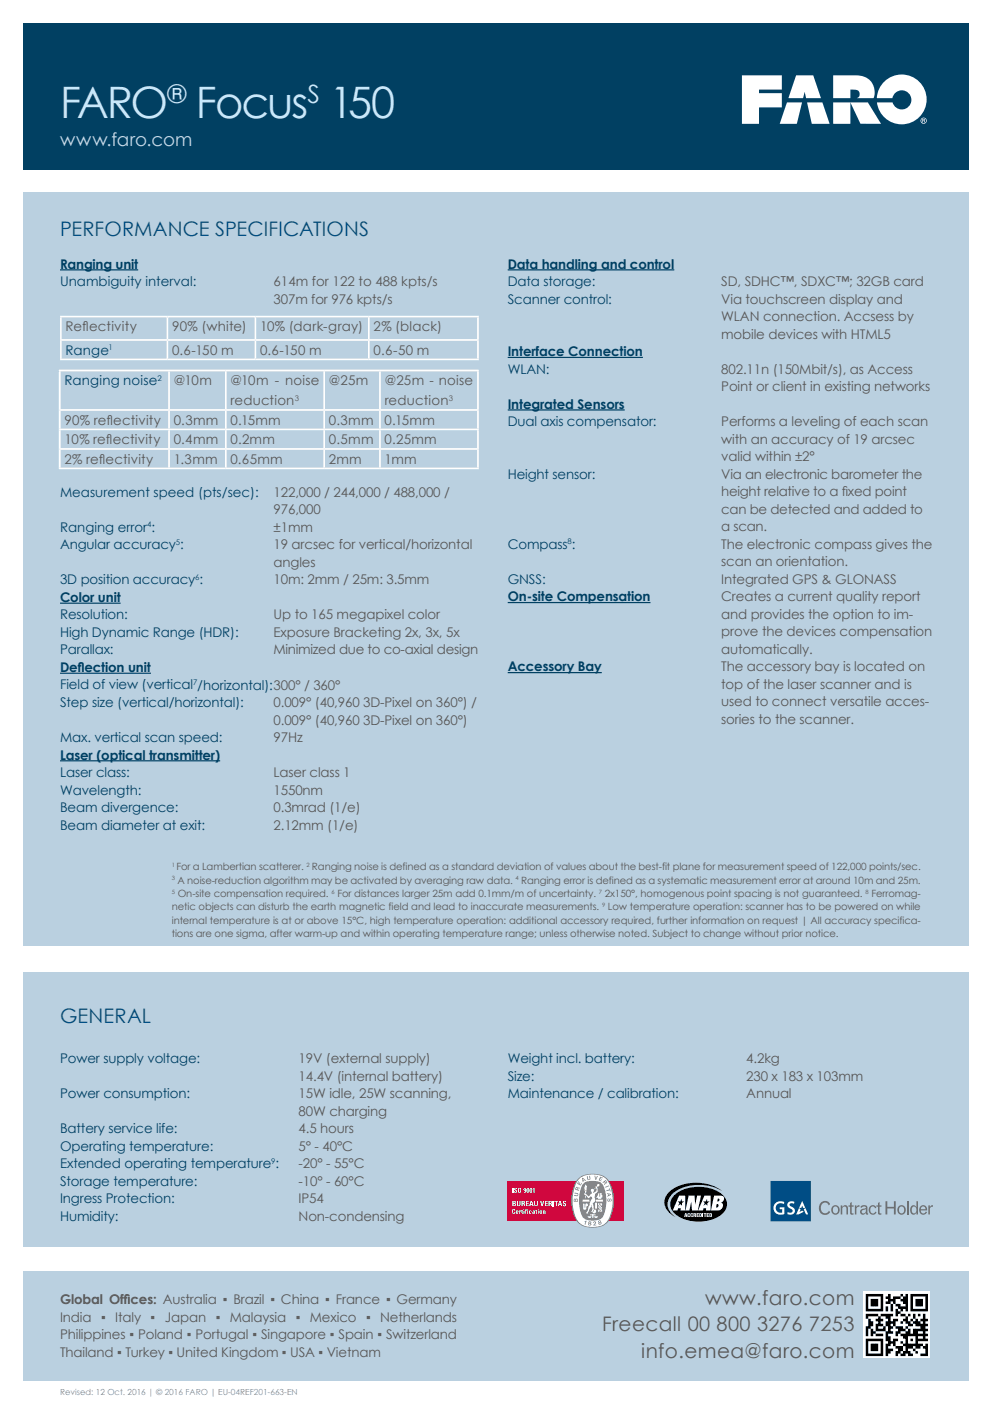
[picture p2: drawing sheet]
<svg xmlns="http://www.w3.org/2000/svg" width="210mm" height="297mm" viewBox="0 0 210 297" stroke-linecap="round" stroke-linejoin="round" font-family="sans-serif">
<defs><g id="words">
<text font-size="9.2" fill="#c8e8fb" x="12.7" y="24.9">FARO Focus 150</text>
<g font-size="5.3" fill="#c8e8fb">
<text x="35.5" y="21.8">®</text>
<text x="65" y="21.8">S</text>
</g>
<g font-size="4.2" fill="#004f87">
<text x="12.7" y="49.8">PERFORMANCE SPECIFICATIONS</text>
<text x="12.7" y="216.4">GENERAL</text>
</g>
<g font-size="4.2" fill="#575656">
<text x="149.1" y="276">www.faro.com</text>
<text x="127.3" y="281.6">Freecall 00 800 3276 7253</text>
<text x="135.6" y="287.3">info.emea@faro.com</text>
</g>
<text font-size="3.9" fill="#c7d8e4" x="12.7" y="30.9">www.faro.com</text>
<g font-size="2.8" fill="#014062">
<text x="12.7" y="56.8">Ranging unit</text>
<text x="107.4" y="56.8">Data handling and control</text>
<text x="12.7" y="60.5">Unambiguity interval:</text>
<text x="107.4" y="60.5">Data storage:</text>
<text x="107.4" y="64.2">Scanner control:</text>
<text x="13.9" y="75">Range</text>
<text x="107.4" y="75.3">Interface Connection</text>
<text x="13.6" y="81.5">Ranging noise</text>
<text x="107.4" y="79">WLAN:</text>
<text x="107.4" y="86.4">Integrated Sensors</text>
<text x="107.4" y="90.2">Dual axis compensator:</text>
<text x="107.4" y="101.3">Height sensor:</text>
<text x="12.7" y="105.1">Measurement speed (pts/sec):</text>
<text x="12.7" y="112.5">Ranging error :</text>
<text x="12.7" y="116.2">Angular accuracy :</text>
<text x="107.4" y="116.1">Compass :</text>
<text x="12.7" y="123.6">3D position accuracy :</text>
<text x="107.4" y="123.5">GNSS:</text>
<text x="12.7" y="127.3">Color unit</text>
<text x="12.7" y="131">Resolution:</text>
<text x="107.4" y="127.2">On-site Compensation</text>
<text x="12.7" y="134.7">High Dynamic Range (HDR):</text>
<text x="12.7" y="138.4">Parallax:</text>
<text x="12.7" y="142.2">Def</text>
<text x="16.4" y="142.2">lection unit</text>
<text x="107.4" y="142">Accessory Bay</text>
<text x="12.7" y="145.9">Field of view (vertical /horizontal):300° / 360°</text>
<text x="12.7" y="149.6">Step size (vertical/horizontal):</text>
<text x="12.7" y="157">Max. vertical scan speed:</text>
<text x="12.7" y="160.7">Laser (optical transmitter)</text>
<text x="12.7" y="164.4">Laser class:</text>
<text x="12.7" y="168.1">Wavelength:</text>
<text x="12.7" y="171.8">Beam divergence:</text>
<text x="12.7" y="175.5">Beam diameter at exit:</text>
<text x="12.7" y="225">Power supply voltage:</text>
<text x="107.4" y="225">Weight incl. battery:</text>
<text x="12.7" y="232.4">Power consumption:</text>
<text x="107.4" y="228.7">Size:</text>
<text x="107.4" y="232.4">Maintenance / calibration:</text>
<text x="12.7" y="239.8">Battery service life:</text>
<text x="12.7" y="243.5">Operating temperature:</text>
<text x="12.7" y="247.2">Extended operating temperature :</text>
<text x="12.7" y="250.9">Storage temperature:</text>
<text x="12.7" y="254.6">Ingress Protection:</text>
<text x="12.7" y="258.3">Humidity:</text>
</g>
<g font-size="2.8" fill="#575656">
<text x="57.9" y="60.5">614m for 122 to 488 kpts/s</text>
<text x="57.9" y="64.2">307m for 976 kpts/s</text>
<text x="152.5" y="60.5">SD, SDHC™, SDXC™; 32GB card</text>
<text x="152.5" y="64.2">Via touchscreen display and</text>
<text x="13.9" y="70.1">Ref</text>
<text x="17.4" y="70.1">lectivity</text>
<text x="36.4" y="70.1">90% (white)</text>
<text x="55" y="70.1">10% (dark-gray)</text>
<text x="79" y="70.1">2% (black)</text>
<text x="152.5" y="67.9">WLAN connection. Accsess by</text>
<text x="152.5" y="71.6">mobile devices with HTML5</text>
<text x="36.4" y="75">0.6-150 m</text>
<text x="55" y="75">0.6-150 m</text>
<text x="79" y="75">0.6-50 m</text>
<text x="36.7" y="81.5">@10m</text>
<text x="48.8" y="81.5">@10m - noise</text>
<text x="69.5" y="81.5">@25m</text>
<text x="81.3" y="81.5">@25m - noise</text>
<text x="152.5" y="79">802.11n (150Mbit/s), as Access</text>
<text x="152.5" y="82.7">Point or client in existing networks</text>
<text x="13.6" y="89.8">90% ref</text>
<text x="22.5" y="89.8">lectivity</text>
<text x="36.7" y="89.8">0.3mm</text>
<text x="48.7" y="89.8">0.15mm</text>
<text x="48.8" y="85.7">reduction</text>
<text x="69.5" y="89.8">0.3mm</text>
<text x="81.3" y="89.8">0.15mm</text>
<text x="81.3" y="85.7">reduction</text>
<text x="13.6" y="94">10% ref</text>
<text x="22.4" y="94">lectivity</text>
<text x="36.7" y="94">0.4mm</text>
<text x="48.7" y="94">0.2mm</text>
<text x="69.5" y="94">0.5mm</text>
<text x="81.3" y="94">0.25mm</text>
<text x="152.5" y="90.2">Performs a leveling of each scan</text>
<text x="152.5" y="93.9">with an accuracy of 19 arcsec</text>
<text x="13.6" y="98.1">2% ref</text>
<text x="20.9" y="98.1">lectivity</text>
<text x="36.7" y="98.1">1.3mm</text>
<text x="48.7" y="98.1">0.65mm</text>
<text x="69.5" y="98.1">2mm</text>
<text x="81.3" y="98.1">1mm</text>
<text x="152.5" y="97.6">valid within ±2°</text>
<text x="152.5" y="101.3">Via an electronic barometer the</text>
<text x="57.9" y="105.1">122,000 / 244,000 / 488,000 /</text>
<text x="152.5" y="105">height relative to a f</text>
<text x="178" y="105">ixed point</text>
<text x="57.9" y="112.5">±1mm</text>
<text x="57.9" y="108.8">976,000</text>
<text x="152.5" y="108.7">can be detected and added to</text>
<text x="152.5" y="112.4">a scan.</text>
<text x="57.9" y="116.2">19 arcsec for vertical/horizontal</text>
<text x="57.9" y="119.9">angles</text>
<text x="152.5" y="116.1">The electronic compass gives the</text>
<text x="152.5" y="119.8">scan an orientation.</text>
<text x="57.9" y="123.6">10m: 2mm / 25m: 3.5mm</text>
<text x="152.5" y="123.5">Integrated GPS &amp; GLONASS</text>
<text x="57.9" y="131">Up to 165 megapixel color</text>
<text x="152.5" y="127.2">Creates a current quality report</text>
<text x="152.5" y="130.9">and provides the option to im-</text>
<text x="57.9" y="134.7">Exposure Bracketing 2x, 3x, 5x</text>
<text x="152.5" y="134.6">prove the devices compensation</text>
<text x="57.9" y="138.4">Minimized due to co-axial design</text>
<text x="152.5" y="138.3">automatically.</text>
<text x="152.5" y="142">The accessory bay is located on</text>
<text x="57.9" y="149.6">0.009° (40,960 3D-Pixel on 360°) /</text>
<text x="152.5" y="145.7">top of the laser scanner and is</text>
<text x="152.5" y="149.4">used to connect versatile acces-</text>
<text x="57.9" y="153.3">0.009° (40,960 3D-Pixel on 360°)</text>
<text x="152.5" y="153.1">sories to the scanner.</text>
<text x="57.9" y="157">97Hz</text>
<text x="57.9" y="164.4">Laser class 1</text>
<text x="57.9" y="168.1">1550nm</text>
<text x="57.9" y="171.8">0.3mrad (1/e)</text>
<text x="57.9" y="175.5">2.12mm (1/e)</text>
<text x="63.1" y="225">19V (external supply)</text>
<text x="157.8" y="225">4.2kg</text>
<text x="63.1" y="228.7">14.4V (internal battery)</text>
<text x="63.1" y="232.4">15W idle, 25W scanning,</text>
<text x="157.8" y="228.7">230 x 183 x 103mm</text>
<text x="157.8" y="232.4">Annual</text>
<text x="63.1" y="236.1">80W charging</text>
<text x="63.1" y="239.8">4.5 hours</text>
<text x="63.1" y="243.5">5° - 40°C</text>
<text x="63.1" y="247.2">-20° - 55°C</text>
<text x="63.1" y="250.9">-10° - 60°C</text>
<text x="63.1" y="254.6">IP54</text>
<text x="63.1" y="258.3">Non-condensing</text>
<text x="12.7" y="275.9">Global Off</text>
<text x="26.2" y="275.9">ices: Australia ▪ Brazil ▪ China ▪ France ▪ Germany</text>
<text x="12.7" y="279.6">India</text>
<text x="21.4" y="279.6">▪</text>
<text x="24.4" y="279.6">Italy</text>
<text x="31.9" y="279.6">▪</text>
<text x="34.9" y="279.6">Japan</text>
<text x="45.6" y="279.6">▪</text>
<text x="48.6" y="279.6">Malaysia</text>
<text x="62.5" y="279.6">▪</text>
<text x="65.5" y="279.6">Mexico</text>
<text x="77.4" y="279.6">▪</text>
<text x="80.4" y="279.6">Netherlands</text>
<text x="12.7" y="283.3">Philippines ▪ Poland ▪ Portugal ▪ Singapore ▪ Spain ▪ Switzerland</text>
<text x="12.7" y="287">Thailand ▪ Turkey ▪ United Kingdom ▪ USA ▪ Vietnam</text>
</g>
<g font-size="2.1" fill="#575656">
<text x="37.3" y="184.1">For a Lambertian scatterer.</text>
<text x="66" y="184.1">Ranging noise is defined as a standard deviation of values about the best-fit plane for measurement speed of 122,000 points/sec.</text>
<text x="37.5" y="187">A noise-reduction algorithm may be activated by averaging raw data.</text>
<text x="37.6" y="189.8">On-site compensation required.</text>
<text x="71.3" y="189.8">For distances larger 25m add 0.1mm/m of uncertainty.</text>
<text x="110.2" y="187">Ranging error is defined as a systematic measurement error at around 10m and 25m.</text>
<text x="127.9" y="189.8">2x150°, homogenous point spacing is not guaranteed.</text>
<text x="184.3" y="189.8">Ferromag-</text>
<text x="36.3" y="192.6">netic objects can disturb the earth magnetic field and lead to inaccurate measurements.</text>
<text x="36.3" y="195.4">internal temperature is at or above 15°C, high temperature operation: additional accessory required, further information on request | All accuracy specifica-</text>
<text x="128.6" y="192.6">Low temperature operation: scanner has to be powered on while</text>
<text x="36.3" y="198.2">tions are one sigma, after warm-up and within operating temperature range; unless otherwise noted. Subject to change without prior notice.</text>
</g>
<text font-size="1.8" fill="#8d8a8a" x="12.7" y="295.2">Revised: 12 Oct. 2016 | © 2016 FARO | EU-04REF201-663-EN</text>
<g font-size="1.6" fill="#014062">
<text x="22.9" y="74.1">1</text>
<text x="33.3" y="80.6">2</text>
<text x="31.2" y="111.6">4</text>
<text x="37.2" y="115.3">5</text>
<text x="120" y="115.2">8</text>
<text x="41.3" y="122.7">6</text>
<text x="40.8" y="144.9">7</text>
<text x="57.4" y="246.2">9</text>
</g>
<g font-size="1.6" fill="#575656">
<text x="62.3" y="84.8">3</text>
<text x="94.9" y="84.8">3</text>
</g>
<g font-size="1.2" fill="#575656">
<text x="36.3" y="183.4">1</text>
<text x="64.8" y="183.4">2</text>
<text x="36.3" y="186.3">3</text>
<text x="36.3" y="189.1">5</text>
<text x="70.1" y="189.1">6</text>
<text x="109" y="186.3">4</text>
<text x="126.6" y="189.1">7</text>
<text x="127.3" y="191.9">9</text>
<text x="183" y="189.1">8</text>
</g>
</g></defs>
<path d="M5 5h200v31h-200z" fill="#014062"/>
<g fill="#bad0e0">
<path d="M5 268.8h200v23.2h-200z"/>
<path d="M5 40.7h200v159.3h-200z"/>
<path d="M5 205.7h200v58.1h-200z"/>
</g>
<path d="M12.7 57.1h16.5" fill="none" stroke="#014062" stroke-width=".25"/>
<path d="M107.4 249.8h24.6v8.4h-24.6z" fill="#cf033b"/>
<g fill="#fff">
<path d="M108.3 251.3h.2v1h-.2z"/>
<path d="M108.7 251.4l.4-.2 .2 .2 .1 .2-.4-.2-.1 .1 .5 .5-.2 .3-.5-.1v-.2l.3 .2 .2-.1-.4-.3z"/>
<path d="M112.7 251.5l.4-.2v1h-.3v-.8l-.1 .1z"/>
<path d="M109.3 254h.2v.8l.2 .2 .1-.2v-.8h.3v1a.41 .41 0 0 1-.5 .2 .41 .41 0 0 1-.3-.4z"/>
<path d="M111.2 254h.6v.2h-.4v.3h.4v.2h-.4v.3h.4v.2h-.6z"/>
<path d="M113 254h.2v.8l.2 .2 .1-.2v-.8h.2v1a.41 .41 0 0 1-.4 .2 .41 .41 0 0 1-.3-.4z"/>
<path d="M114.2 254h.3l.1 .9 .2-.9h.3l-.3 1.2h-.3z"/>
<path d="M115.2 254h.6v.2h-.4v.3h.4v.2h-.4v.3h.4v.2h-.6z"/>
<path d="M116.9 254h.2v1.2h-.2z"/>
<path d="M117.2 254h.8v.2h-.2v1h-.3v-1h-.3z"/>
<path d="M119 254.2l.4-.2 .3 .1v.2l-.4-.1v.2a.41 .41 0 0 1 .4 .3 .41 .41 0 0 1-.2 .5l-.5-.2v-.2l.5 .2-.1-.2a.48 .48 0 0 1-.4-.6z"/>
<path d="M108.4 255.8l.3-.1 .2 .2 .1 .2h-.3v-.2l-.2 .1 .1 .6 .4-.2-.1 .2-.2 .2a.6 .6 0 0 1-.3-1z"/>
<path d="M109.8 256.1l.4-.1-.2 .8h-.2z"/>
<path d="M110.3 255.9h.2l.1 .2v.7l-.3-.1z"/>
<path d="M111.2 255.8l.2-.1-.1 1.1h-.2l-.1-.6z"/>
<path d="M112 256.1l.4 .1v.1l-.3-.1v.4l.3-.1-.2 .3a.4 .4 0 0 1-.4-.3 .4 .4 0 0 1 .2-.4z"/>
<path d="M113.3 255.9h.2l.1 .2v.7l-.3-.1z"/>
<path d="M114.8 256.1h.5l.1 .7h-.2l-.1-.6-.1 .6h-.2z"/>
<path d="M109.6 251.3l.3-.1a.59 .59 0 0 1 .3 .6 .59 .59 0 0 1-.3 .5 .61 .61 0 0 1-.3-1zM109.8 251.4v.7a.37 .37 0 0 0 .2-.3 .37 .37 0 0 0-.2-.4z"/>
<path d="M110.8 251.3h.2a.6 .6 0 0 1 0 1l-.3-.2 .3 .1 .1-.3h-.2a.35 .35 0 0 1-.1-.6zM110.9 251.5l.1 .3 .1-.3z"/>
<path d="M111.4 251.3h.4l.1 .2a.58 .58 0 0 1-.3 .8 .61 .61 0 0 1-.2-1zM111.6 251.5v.7l.1-.6z"/>
<path d="M112.1 251.3h.4v.2a.58 .58 0 0 1-.2 .8 .61 .61 0 0 1-.2-1zM112.2 251.5l.1 .7 .1-.6z"/>
<path d="M108.3 254l.7 .1v.4l-.1 .1 .2 .1-.1 .4-.7 .1zM108.6 254.2v.3h.2v-.3zM108.6 254.7v.3h.2v-.3z"/>
<path d="M110.3 254l.7 .1v.4l-.2 .1 .2 .2v.4h-.2l-.1-.4-.1-.1-.1 .5h-.2zM110.5 254.2l.1 .3 .1-.3z"/>
<path d="M112.2 254h.3l.4 1.2h-.3l-.1-.3h-.3l-.1 .3h-.2zM112.4 254.2l-.2 .5h.3z"/>
<path d="M116 254l.7 .1v.4l-.2 .1 .2 .2v.4h-.2v-.4l-.2-.1-.1 .5h-.2zM116.2 254.2l.1 .3 .1-.3z"/>
<path d="M118.3 254h.3l.3 1.2h-.2l-.1-.3h-.3l-.1 .3h-.2zM118.4 254.2l-.1 .5h.2z"/>
<path d="M109.2 256.1h.4l.1 .1v.2h-.4l.1 .3 .3-.2-.3 .3a.4 .4 0 0 1-.3-.3 .4 .4 0 0 1 .1-.4zM109.3 256.2l.2 .1z"/>
<path d="M110.7 255.7v.2h.2v-.2zM110.7 256.1v.7h.2v-.7z"/>
<path d="M111.5 255.7v.2h.2v-.2zM111.5 256.1v.7h.2v-.7z"/>
<path d="M112.7 256.1l.4 .1v.6l-.5-.1v-.3l.3-.1v-.1l-.3 .1zM112.8 256.4v.3l.1-.3z"/>
<path d="M113.7 255.7v.2h.2v-.2zM113.7 256.1v.7h.2v-.7z"/>
<path d="M114.2 256.1a.35 .35 0 0 1 .5 .3 .35 .35 0 0 1-.5 .3zM114.3 256.2l.1 .5 .1-.5z"/>
</g>
<path d="M122.1 249.5a5 5 0 0 1 6.4 0 7.9 7.9 0 0 1-.3 9.3 5.1 5.1 0 0 1-6.1-.3 8.1 8.1 0 0 1 0-9z" fill="#8e8677"/>
<path d="M122.6 249.3a4.8 4.8 0 0 1 5.7 .3 8.6 8.6 0 0 1 0 8.8 4.6 4.6 0 0 1-6 0 8.6 8.6 0 0 1 0-8.8z" fill="#fff"/>
<path d="M123.5 250.3a3.6 3.6 0 0 1 3.9 .2 7.6 7.6 0 0 1-.2 7.2 3.6 3.6 0 0 1-4-.2 7.6 7.6 0 0 1 .3-7.2z" fill="#8e8677"/>
<g fill="#fff">
<path d="M125.9 251.3l.1 .1z"/>
<path d="M123.2 253.8h1.5v.4h-1.5z"/>
<path d="M124.3 257.3h.8a.42 .42 0 0 1-.4 .4 .42 .42 0 0 1-.4-.4z"/>
<path d="M124.8 256.9h.4l.2-.2 .1 .2h.5v.2h-.5v.5h-.3v-.5h-.4z"/>
<path d="M125.7 255.8a.44 .44 0 0 1 .3 .7 .44 .44 0 0 1-.7 0l.2-.2z"/>
<path d="M123.2 254.7l.4-.1 .1 .8 .1-.7 .4-.1 .1 .6-.2-.1a.52 .52 0 0 1-.5 .8l-.3-.2z"/>
<path d="M126.5 254.6l.2-.2v.5l.6 .6v.3l-.8-.9z"/>
<path d="M125.8 254.4h.5v1.3h-.5z"/>
<path d="M126.9 254.4l.1 .5 .1-.5 .2 .2-.1 .5-.4-.3z"/>
<path d="M126.5 252.5l.3-.1v.8l.1-.8 .3-.1 .2 1-.2 .1-.1 .2h-.6l-.1-.2h-.3l.4-.6z"/>
<path d="M123.8 252.9l.1 .1v.5h-.1z"/>
<path d="M123.6 251.8h.5l-.2 .6z"/>
<path d="M123.7 250.7l.2-.1v.3l.1-.1 .2 .3-.1 .3-.1-.3v.6a.51 .51 0 0 1-.4-.7l.2 .2z"/>
<path d="M125.9 251.3l.1 .1-.2 .2-.1-.1z"/>
<path d="M126 253.8h1.5v.4h-1.5z"/>
<path d="M123.6 252.5l.2-.1 .7 .7 .7-.7-.1-.2a.39 .39 0 0 1-.1-.5 .39 .39 0 0 1 .5-.2l.1 .3-.2 .5a.67 .67 0 0 0 .7-.4 .67 .67 0 0 0-.2-.8l.2-.2a1.13 1.13 0 0 1 .2 1.3 1.29 1.29 0 0 0-.4 1.6v.3l-.6 .5 .2 .2a1.34 1.34 0 0 1-.2 1.6h-.3a1.46 1.46 0 0 0 0-1.6v.4l-.8 1.6-.2-.2v-.2l.3-.4 .5-1.8 .5-.7-.3-.5-.6 .5-.5-.6-.3-.2z"/>
<path d="M126.6 255.1l.7 .9 .1 .3-.2 .1-.1-.4-.6-.6z"/>
<path d="M126.7 255.8l.3 .3-.1 .4-.1-.5-.1 .4-.2-.1z"/>
<path d="M125.6 257.3h.9a.42 .42 0 0 1-.5 .4 .42 .42 0 0 1-.4-.4z"/>
<circle cx="126.5" cy="250.8" r=".31"/>
</g>
<g fill="#8e8677">
<path d="M128 251.1l.8-.4v.2l-.8 .3z"/>
<path d="M125.7 248.7h.2l.1 .7 .2-.6h.2l-.3 .8h-.2z"/>
<path d="M122.3 249.9h.2l-.2 .4 .1 .1 .2-.3h.1l-.2 .4 .2 .1 .3-.4 .1 .1-.3 .5-.8-.4z"/>
<path d="M128.2 251.8l.7-.2-.1-.2 .2-.1 .1 .7h-.1l-.1-.2-.6 .2z"/>
<path d="M124.1 248.8h.2l.1 .6 .2 .2-.4-.1z"/>
<path d="M124.6 248.7h.2l.1 .6-.3 .3 .1-.3z"/>
<path d="M128.5 253.6l.2-.1-.1 .4 .1 .1 .2-.4a.31 .31 0 0 1 .5 .2 .31 .31 0 0 1-.3 .4l.1-.4-.2-.1a.39 .39 0 0 1-.4 .5l-.1-.3z"/>
<path d="M121.4 252.8l.6 .1 .3-.1-.3 .2h-.6z"/>
<path d="M121.5 252.3l.7 .1 .1 .4-.2-.2-.6-.1z"/>
<path d="M126.9 248.9l.6 .2v.2l-.5-.2v.2l.3 .1v.2l-.4-.2-.1 .2 .4 .2v.1l-.6-.2z"/>
<path d="M125.5 258.5l.3-.1 .2 .1v.3l-.3 .3h.4v.1l-.6 .1 .4-.6-.2-.2-.2 .2z"/>
<path d="M123.6 258.3h.5l-.3 .8-.2-.1 .2-.5z"/>
<path d="M121.4 253.6l-.1 .6h.9l-.1-.6zM121.5 253.8l.1-.1 .1 .3h-.2zM121.9 253.7l.1 .3h-.2z"/>
<path d="M128.3 252.4l.3 .5-.2 .1v.2l.8-.4v-.2zM128.7 252.6l.4 .1-.4 .1z"/>
<path d="M123.1 249.2l.2 .9 .3-.4 .2 .1 .1-.1-.7-.6zM123.2 249.3l.3 .3-.2 .1z"/>
<path d="M121.8 251.2l-.2 .5 .8 .2 .1-.2-.3-.1v-.2h.4v-.2zM121.9 251.3h.2l-.1 .3-.2-.1z"/>
<path d="M127.4 250.1l.1 .2 .3-.3 .1 .2-.2 .3 .1 .2 .6-.7-.3-.4zM127.9 250l.2-.2 .1 .3z"/>
<path d="M126.5 258.3v.2l.1 .1a.28 .28 0 0 0 .1 .4 .28 .28 0 0 0 .4-.1 .28 .28 0 0 0-.1-.4 .27 .27 0 0 0-.1-.3 .27 .27 0 0 0-.4 .1zM126.7 258.4a.13 .13 0 0 1 .2 0 .13 .13 0 0 1-.2 0zM126.7 258.8a.15 .15 0 0 1 .3 0 .15 .15 0 0 1-.3 0z"/>
<path d="M124.5 258.5v.2a.28 .28 0 0 0 0 .5 .28 .28 0 0 0 .4 0 .28 .28 0 0 0 0-.4 .28 .28 0 0 0 0-.5 .28 .28 0 0 0-.4 .2zM124.6 258.6a.15 .15 0 0 1 .3 0 .15 .15 0 0 1-.3 0zM124.6 259a.15 .15 0 0 1 .3 0 .15 .15 0 0 1-.3 0z"/>
</g>
<path d="M141.2 252.4a9.1 9.1 0 0 1 9.2-1.7l1.3 .6 1 .7a9.6 9.6 0 0 0-10.3 .3 3 3 0 0 0 .5 5.2 3.4 3.4 0 0 1-2.1-4.5zM142.6 252.9a8.3 8.3 0 0 1 10.3 0 2.61 2.61 0 0 1-.6 4.2 8.5 8.5 0 0 1-9.7-.5 2.5 2.5 0 0 1 0-3.7z" fill="#000"/>
<g fill="#fff">
<path d="M145.6 252.9h1.3l.1 1.9 .4-1.9h.8l-.6 3.2h-1.3l-.1-1.9-.4 1.9h-.8z"/>
<path d="M145.5 256.7h.4v.2l-.3-.1v.5l.3-.2-.1 .3-.2 .1a.49 .49 0 0 1-.1-.8z"/>
<path d="M146.1 256.7h.4l.1 .2-.4-.1v.5l.4-.2-.1 .3-.2 .1a.49 .49 0 0 1-.2-.8z"/>
<path d="M147.3 256.6h.5v.2h-.3v.1h.3v.2h-.3v.2h.3v.2h-.5z"/>
<path d="M148.6 256.6h.2v.9h-.2z"/>
<path d="M148.8 256.6h.6v.2h-.2v.7h-.2v-.7h-.2z"/>
<path d="M149.4 256.6h.5v.2h-.3v.1h.3v.2h-.3v.2h.3v.2h-.5z"/>
<path d="M163.2 250.9h8v6.8h-8z"/>
<path d="M143.3 254.2h.6l.3-.6v.6h.5l-.5 .3v.6l-.3-.4-.5 .4 .3-.6zM143.6 252.9l-1.3 3.2h1l.1-.5h.6l-.1 .5h1v-3.2z"/>
<path d="M148.7 254.2h.5l.3-.6 .1 .6h.5l-.5 .3v.6l-.3-.4-.5 .4 .3-.6zM149 252.9l-1.4 3.2h1l.2-.5h.5v.5h1v-3.2z"/>
<path d="M151.8 253.6l-.1 .6 .2-.1 .2-.2v-.3zM151.6 254.7l-.2 .7a.38 .38 0 0 0 .5-.2 .38 .38 0 0 0-.3-.5zM151 252.9h1.3a.75 .75 0 0 1 .8 .7 .75 .75 0 0 1-.7 .8l.4 .2a1.05 1.05 0 0 1-1.1 1.5h-1.3z"/>
<path d="M144.9 256.6h.2l.3 .9h-.2l-.1-.2-.4 .2zM145 256.8v.3h.1z"/>
<path d="M146.6 256.6l.6 .1-.1 .3 .1 .5h-.2l-.1-.4-.1 .4h-.2zM146.8 256.8v.2l.2-.1z"/>
<path d="M147.9 256.6l.5 .2v.6l-.5 .1zM148.1 256.8v.5l.2-.3z"/>
<path d="M150 256.6l.6 .2-.1 .6-.5 .1zM150.2 256.8l.1 .5 .1-.3z"/>
</g>
<path d="M163 249.8v8.6h8.5v-8.6zM169.7 254.1l.6 1.4h-.5l-.1-.5-.2 .5h-.5zM163.8 254.7a1.79 1.79 0 0 1 2-.4v.4a1.05 1.05 0 0 0-1.7 .6 1.05 1.05 0 0 0 1.3 1.2v-.7h-.5v-.4h1v1.4a1.52 1.52 0 0 1-1.9-.2 1.52 1.52 0 0 1-.2-1.9zM166.7 254.3l.7-.2 .6 .1-.1 .4-.5-.1-.4 .2a.38 .38 0 0 0 .3 .5 .91 .91 0 0 1 .8 1.2 .91 .91 0 0 1-1.4 .5l-.2-.1 .1-.4 .3 .1a.46 .46 0 0 0 .6 0 .46 .46 0 0 0 .1-.5l-.3-.3a.83 .83 0 0 1-.7-.5 .83 .83 0 0 1 .1-.9zM169 255.5l.3 .3-.2 .6 .5-.3 .4 .2-1.2 .6h-.4zM170 255.8l.3-.3 .6 1.4h-.5z" fill="#004d85"/>
<g fill="#6f6f6e">
<path d="M173.7 254.3a1.15 1.15 0 0 1 1.8 .4l-.2 .3a.87 .87 0 0 0-1.1-.6 .87 .87 0 0 0-.6 1.1 .92 .92 0 0 0 .3 1 .92 .92 0 0 0 1 0l.4-.4 .3 .3a1.33 1.33 0 0 1-1.8 .4 1.33 1.33 0 0 1-.6-1.7z"/>
<path d="M177.8 255h.3v.3a.63 .63 0 0 1 .7-.4 .63 .63 0 0 1 .5 .7v1.3h-.3v-1.5a.45 .45 0 0 0-.6-.2 .45 .45 0 0 0-.3 .5v1.2h-.3z"/>
<path d="M179.8 254.5l.3-.2v.7h.4v.3h-.4l.1 1.3h.3v.3l-.7-.1v-1.5h-.4v-.3h.4z"/>
<path d="M180.8 255h.3v.4l.3-.4 .4-.1-.1 .4a.47 .47 0 0 0-.6 .5v1.1h-.3z"/>
<path d="M184 255.2a.77 .77 0 0 1 .7-.3 .77 .77 0 0 1 .6 .6l-.3 .1a.49 .49 0 0 0-.4-.4 .49 .49 0 0 0-.5 .4 .62 .62 0 0 0 .1 .9 .62 .62 0 0 0 .9-.2l.2 .1a.86 .86 0 0 1-1 .5 .86 .86 0 0 1-.6-1z"/>
<path d="M185.7 254.5l.3-.2v.7h.4v.3h-.4v1.3h.4v.3l-.7-.1v-1.5h-.4v-.3h.4z"/>
<path d="M187.3 254.1h.3v1.2h1.4v-1.2h.4v2.8h-.4v-1.3h-1.4v1.3h-.3z"/>
<path d="M176 255.2a.94 .94 0 0 1 1.3 .1 .94 .94 0 0 1 0 1.3 .94 .94 0 0 1-1.3 .1 1.2 1.2 0 0 1 0-1.5zM176.3 255.4l-.1 .2a.63 .63 0 0 0 .1 .9 .63 .63 0 0 0 .8 0l.1-.2a.66 .66 0 0 0 0-.8 .66 .66 0 0 0-.8-.2z"/>
<path d="M182.1 255.1a.75 .75 0 0 1 .8-.2 .75 .75 0 0 1 .5 .6l.2 1.4h-.4l-.1-.3a.66 .66 0 0 1-.8 .3 .66 .66 0 0 1-.4-.8 .66 .66 0 0 1 .8-.4l.3-.1 .1-.3-.6-.1-.3 .3-.2-.1zM182.3 256.1a.45 .45 0 0 0 .4 .6 .45 .45 0 0 0 .4-.6v-.4z"/>
<path d="M190 255.2a.94 .94 0 0 1 1.3 .1 .94 .94 0 0 1 0 1.3 .94 .94 0 0 1-1.3 .1 1.2 1.2 0 0 1 0-1.5zM190.3 255.4l-.2 .2a.63 .63 0 0 0 .1 .9 .63 .63 0 0 0 .9 0l.1-.2a.66 .66 0 0 0 0-.8 .66 .66 0 0 0-.8-.2z"/>
</g>
<path d="M192 254.1v2.8" fill="none" stroke="#6f6f6e" stroke-width=".33"/>
<g fill="#6f6f6e">
<path d="M196.3 255h.4v.4l.2-.4 .4-.1-.1 .4a.47 .47 0 0 0-.5 .5v1.1h-.4z"/>
<path d="M192.7 255.2a.63 .63 0 0 1 .6-.2 .63 .63 0 0 1 .5 .4v-1.3h.3v2.8h-.3v-.4a.65 .65 0 0 1-.7 .5 .65 .65 0 0 1-.6-.6zM193.1 255.3a.75 .75 0 0 0-.3 .8 .75 .75 0 0 0 .7 .5 .82 .82 0 0 0-.2-1.4z"/>
<path d="M194.6 255.2a.85 .85 0 0 1 1.1-.1 .85 .85 0 0 1 .4 1h-1.4l.1 .3a.52 .52 0 0 0 .6 .3 .52 .52 0 0 0 .4-.4l.2 .1a.91 .91 0 0 1-1.2 .5 .91 .91 0 0 1-.3-1.4zM195 255.3l-.3 .5h1l-.2-.5z"/>
</g>
<path d="M107.4 57.1h35.2M107.4 75.6h28.6M107.4 86.7h24.7M12.7 127.6h12.8M107.4 127.5h30.2M12.7 142.4h19.2M107.4 142.3h19.9M12.7 160.9h33.9" fill="none" stroke="#014062" stroke-width=".25"/>
<g fill="none" stroke="#fff" stroke-width=".35">
<path d="M12.4 78.4h88.8M12.6 78.6v8M12.7 67h88.6M12.7 71.9h88.6M12.7 76h88.6M12.9 67.2v4.5M12.9 72.1v3.8M35.4 67.2v4.5M35.4 72.1v3.8M35.8 78.6v8M47.7 78.6v8M54 67.2v4.5"/>
<path d="M54 72.1v3.8M68.5 78.6v8M78 67.2v4.5M78 72.1v3.8M80.4 78.6v8M101.1 67.2v4.5M101.1 72.1v3.8M101.1 78.6v8M12.4 86.7h88.8M12.4 90.8h88.8M12.4 95h88.8M12.4 99.1h88.8"/>
<path d="M12.6 86.9v3.8M12.6 91v3.8M12.6 95.1v3.8M35.8 86.9v3.8M35.8 91v3.8M35.8 95.1v3.8M47.7 86.9v3.8M47.7 91v3.8M47.7 95.1v3.8M68.5 86.9v3.8M68.5 91v3.8M68.5 95.1v3.8"/>
<path d="M80.4 86.9v3.8M80.4 91v3.8M80.4 95.1v3.8M101.1 86.9v3.8M101.1 91v3.8M101.1 95.1v3.8"/>
</g>
<path d="M182.6 273.2h14.1v14.2h-14.1z" fill="#fff"/>
<path d="M194.7 284.2h.5v.6h.5v.5v-1.1h.5v2.7h-.5v-1.6h-.5v-.5h-.5zM195.2 286.3h.5v.6h-.5zM194.7 286.3h.5v.6h-.5zM186.8 277.9h.5v.6v-.6h.5v.6v-.6h.5v1.6h.6v.5v-1h.5v1.6h.5v.5v-.5h.5v.5v-.5h.6v.5h.5v.5h.5v.5v-1h-.5v-.5h.5v.5h.5v1h.6v.6h-.6v-.6v.6h-.5v-.6v2.1h.5v.6v-.6h.6v1.1h.5v.5h.5v.5h-.5v-.5h-.5v-.5h-.6v-.5v.5h-.5v-.5v1h.5v.5h.6v.6h-.6v-.6v.6h-.5v-.6h-.5v-1.5h-.5v-.6h-.6v-.5h.6v.5h.5v.6v-1.6h-.5v-.5h-.6v-.6h-.5v-1h-.5v-.5h-.5v-.6h-.6v-.5v1.1h.6v.5h-.6v-.5v1h.6v.5h-.6v-.5v.5h-.5v-1.5h-.5v-1.1h.5v.5v-1h-.5v-.5h-.5zM192 285.8v.5zM192 284.2v.6zM191.5 282.7v.5zM190.4 281.1v1h.6v.6v-.6h.5v.6v-1.1h-.5v-.5v.5h-.6zM187.8 280v.6zM187.8 278.5v.5zM185.2 277.9h.5v.6h.5v.5h.6v.5h-.6v-.5v1h.6v.6h.5v1h.5v1.1h.5v1h.6v.5v-1h.5v1.6h.5v.5v-.5h.5v.5v-.5h.6v1h.5v1.1h-.5v-1.1h-.6v-.5v1h.6v.6h-.6v-.6h-.5v-1h-.5v-.5h-.5v-.6h-.6v-.5v1.1h-.5v-1.1h-.5v-2.1h-.5v-1h-.6v-.6v.6h-.5v-1.1h-.5v-.5h.5v.5v-1h-.5zM187.8 283.2v.5zM187.8 282.7v.5zM189.4 285.8h.5v1.1h-.5zM187.3 284.2h.5v1.1h.5v1h-.5v-.5v1.1h-.5zM187.8 285.3v.5zM185.7 283.2h.5v.5v-.5h.6v3.7h-.6v-3.2h-.5zM185.7 286.3h.5v.6h-.5zM185.2 286.3h.5v.6h-.5zM184.7 286.3h.5v.6h-.5zM184.1 286.3h.6v.6h-.6zM183.1 283.2h.5v3.1h.5v.6h-.5v-.6v.6h-.5zM188.3 285.3h.6v.5h-.6zM184.1 284.2h.6v.6v-.6h.5v.6v-.6h.5v1.6h-.5v-.5v.5h-.5v-.5v.5h-.6zM185.2 284.8v.5zM184.7 284.8v.5zM193.1 281.1h.5v.5v-.5h.5v1h.6v.6h-.6v-.6v1.1h.6v.5h-.6v-.5v1h.6v1.1h-.6v-.5v.5h-.5v-.5h-.5v-.6h.5v.6v-2.1h-.5zM194.1 284.2v.6zM193.6 282.1v.6zM193.6 281.6v.5zM193.1 277.9h.5v1.1h.5v.5h.6v.5h.5v.6v-1.1h-.5v-.5h.5v.5v-1.6h.5v1.1h.5v.5h-.5v-.5v1h.5v.6h-.5v-.6v1.1h.5v.5h-.5v-.5v1h.5v.6h-.5v-.6v1.1h.5v.5h-.5v-.5v.5h-.5v-1h-.5v-.6h.5v.6v-1.1h-.5v-1h-.6v-.6v.6h-.5v-.6h-.5v-.5h-.6v-.5h.6v.5h.5v.5v-1h-.5zM195.2 281.1v.5zM195.2 280.6v.5zM194.7 280v.6zM194.1 279.5v.5zM194.7 283.2h.5v.5h-.5zM192.5 283.2h.6v.5h-.6zM189.4 283.2h.5v.5h-.5zM185.2 283.2h.5v.5h-.5zM184.7 283.2h.5v.5h-.5zM184.1 283.2h.6v.5h-.6zM183.6 283.2h.5v.5h-.5zM189.4 281.6h.5v1.1h-.5zM186.2 282.1h.6v.6h-.6zM185.7 282.1h.5v.6h-.5zM183.1 277.9h.5v1.1h.5v.5h.6v1.1h-.6v-.6v1.1h.6v.5h.5v.5h.5v.6h-.5v-.6h-.5v-.5v1.1h-.6v-1.6h-.5v-2.1h-.5zM184.1 279.5v.5zM183.1 280.6h.5v2.1h-.5zM194.1 281.1h.6v.5h-.6zM186.2 281.1h.6v.5h-.6zM185.2 280h.5v1.1h.5v.5h-.5v-.5v.5h-.5zM191 277.9h.5v.6h.5v1h.5v.5h.6v.6h-.6v-.6v.6h-.5v-.6h-.5v-.5h-.5v-.5h.5v.5v-1h-.5zM192 279.5v.5zM190.4 279.5h.6v.5h-.6zM189.4 279h.5v.5h-.5zM194.1 277.9h.6v.6h-.6zM192 277.9h.5v.6h-.5zM189.4 276.9h.5v.5h.5v.5h.6v.6h-.6v-.6h-.5v-.5v1.1h-.5zM188.3 277.9h.6v.6h-.6zM186.2 277.9h.6v.6h-.6zM184.7 277.9h.5v.6h-.5zM184.1 277.9h.6v.6h-.6zM183.6 277.9h.5v.6h-.5zM195.2 273.7h.5v.5v-.5h.5v3.7h-.5v-3.2h-.5zM195.2 276.9h.5v.5h-.5zM194.7 276.9h.5v.5h-.5zM194.1 276.9h.6v.5h-.6zM193.6 276.9h.5v.5h-.5zM192.5 273.7h.6v3.2h.5v.5h-.5v-.5v.5h-.6zM189.9 274.2h.5v.6h.6v.5v-1.1h-.6v-.5h.6v.5h.5v.6v-1.1h.5v3.7h-.5v-.5h-.5v-.5h.5v.5v-1.1h-.5v-.5h-.6v-.5h-.5zM191.5 275.3v.5zM191.5 274.8v.5zM187.3 274.2h.5v.6v-1.1h.5v1.1h.6v.5v-1.1h.5v1.6h.5v.6v-.6h.5v.6h.6v1h-.6v-.5h-.5v-.5h-.5v-.6h-.5v-.5h-.6v-.5v1h.6v1.6h-.6v-1.6h-.5v-1h-.5zM190.4 276.4v.5zM187.3 276.4h.5v1h-.5zM185.7 273.7h.5v.5v-.5h.6v3.7h-.6v-3.2h-.5zM185.7 276.9h.5v.5h-.5zM185.2 276.9h.5v.5h-.5zM184.7 276.9h.5v.5h-.5zM184.1 276.9h.6v.5h-.6zM183.1 273.7h.5v3.2h.5v.5h-.5v-.5v.5h-.5zM193.6 274.8h.5v.5v-.5h.6v.5v-.5h.5v1.6h-.5v-.6v.6h-.6v-.6v.6h-.5zM194.7 275.3v.5zM194.1 275.3v.5zM184.1 274.8h.6v.5v-.5h.5v.5v-.5h.5v1.6h-.5v-.6v.6h-.5v-.6v.6h-.6zM185.2 275.3v.5zM184.7 275.3v.5zM187.3 275.3h.5v.5h-.5zM189.4 274.2h.5v.6h-.5zM194.7 273.7h.5v.5h-.5zM194.1 273.7h.6v.5h-.6zM193.6 273.7h.5v.5h-.5zM193.1 273.7h.5v.5h-.5zM185.2 273.7h.5v.5h-.5zM184.7 273.7h.5v.5h-.5zM184.1 273.7h.6v.5h-.6zM183.6 273.7h.5v.5h-.5z" fill="#000"/>
<g fill="#fff">
<path d="M166.4 21.7h3.2l-1.1 4.5h-3.6z"/>
<path d="M170.7 21.7h3.2l1.6 4.5h-3.8z"/>
<path d="M168.4 15.9h3.6l1.6 4.9h-3.1l-.3-1.4-.4 1.4h-3.1z"/>
<path d="M186.8 17.5a5.3 5.3 0 0 1 8.2 .5 5.3 5.3 0 0 1-2.4 8 5.3 5.3 0 0 1-7.1-4.3h3.3a2.03 2.03 0 0 0 1.9 1.5 2.03 2.03 0 0 0 2-2.1 2.03 2.03 0 0 0-2-2 2.03 2.03 0 0 0-2 1.7h-3.3a5.2 5.2 0 0 1 1.4-3.3z"/>
<path d="M156.9 15.9h8.4v3.1h-4.8v.7h4.8v3h-4.8v3.5h-3.6z"/>
<path d="M194.8 25.5a.55 .55 0 0 1 1.1 0 .55 .55 0 0 1-1.1 0zM194.7 25.5a.66 .66 0 0 0 1.3 0 .66 .66 0 0 0-1.3 0zM195.1 25.2v.7h.1v-.3l.3 .1 .1 .2-.1-.3 .1-.4zM195.2 25.3l.3 .1-.3 .1z"/>
<path d="M176.2 15.9v4.9h3.6v-1.8h.6a1.03 1.03 0 0 1 1.2 .3 1.03 1.03 0 0 1 0 1.2l-.5 .3h3.6a3.6 3.6 0 0 0-3.7-4.9zM176.2 21.7v4.5h3.6v-4.5zM179.8 21.7l2.2 4.5h4.3l-2.8-4.5z"/>
</g>
<use href="#words"/>
</svg>
